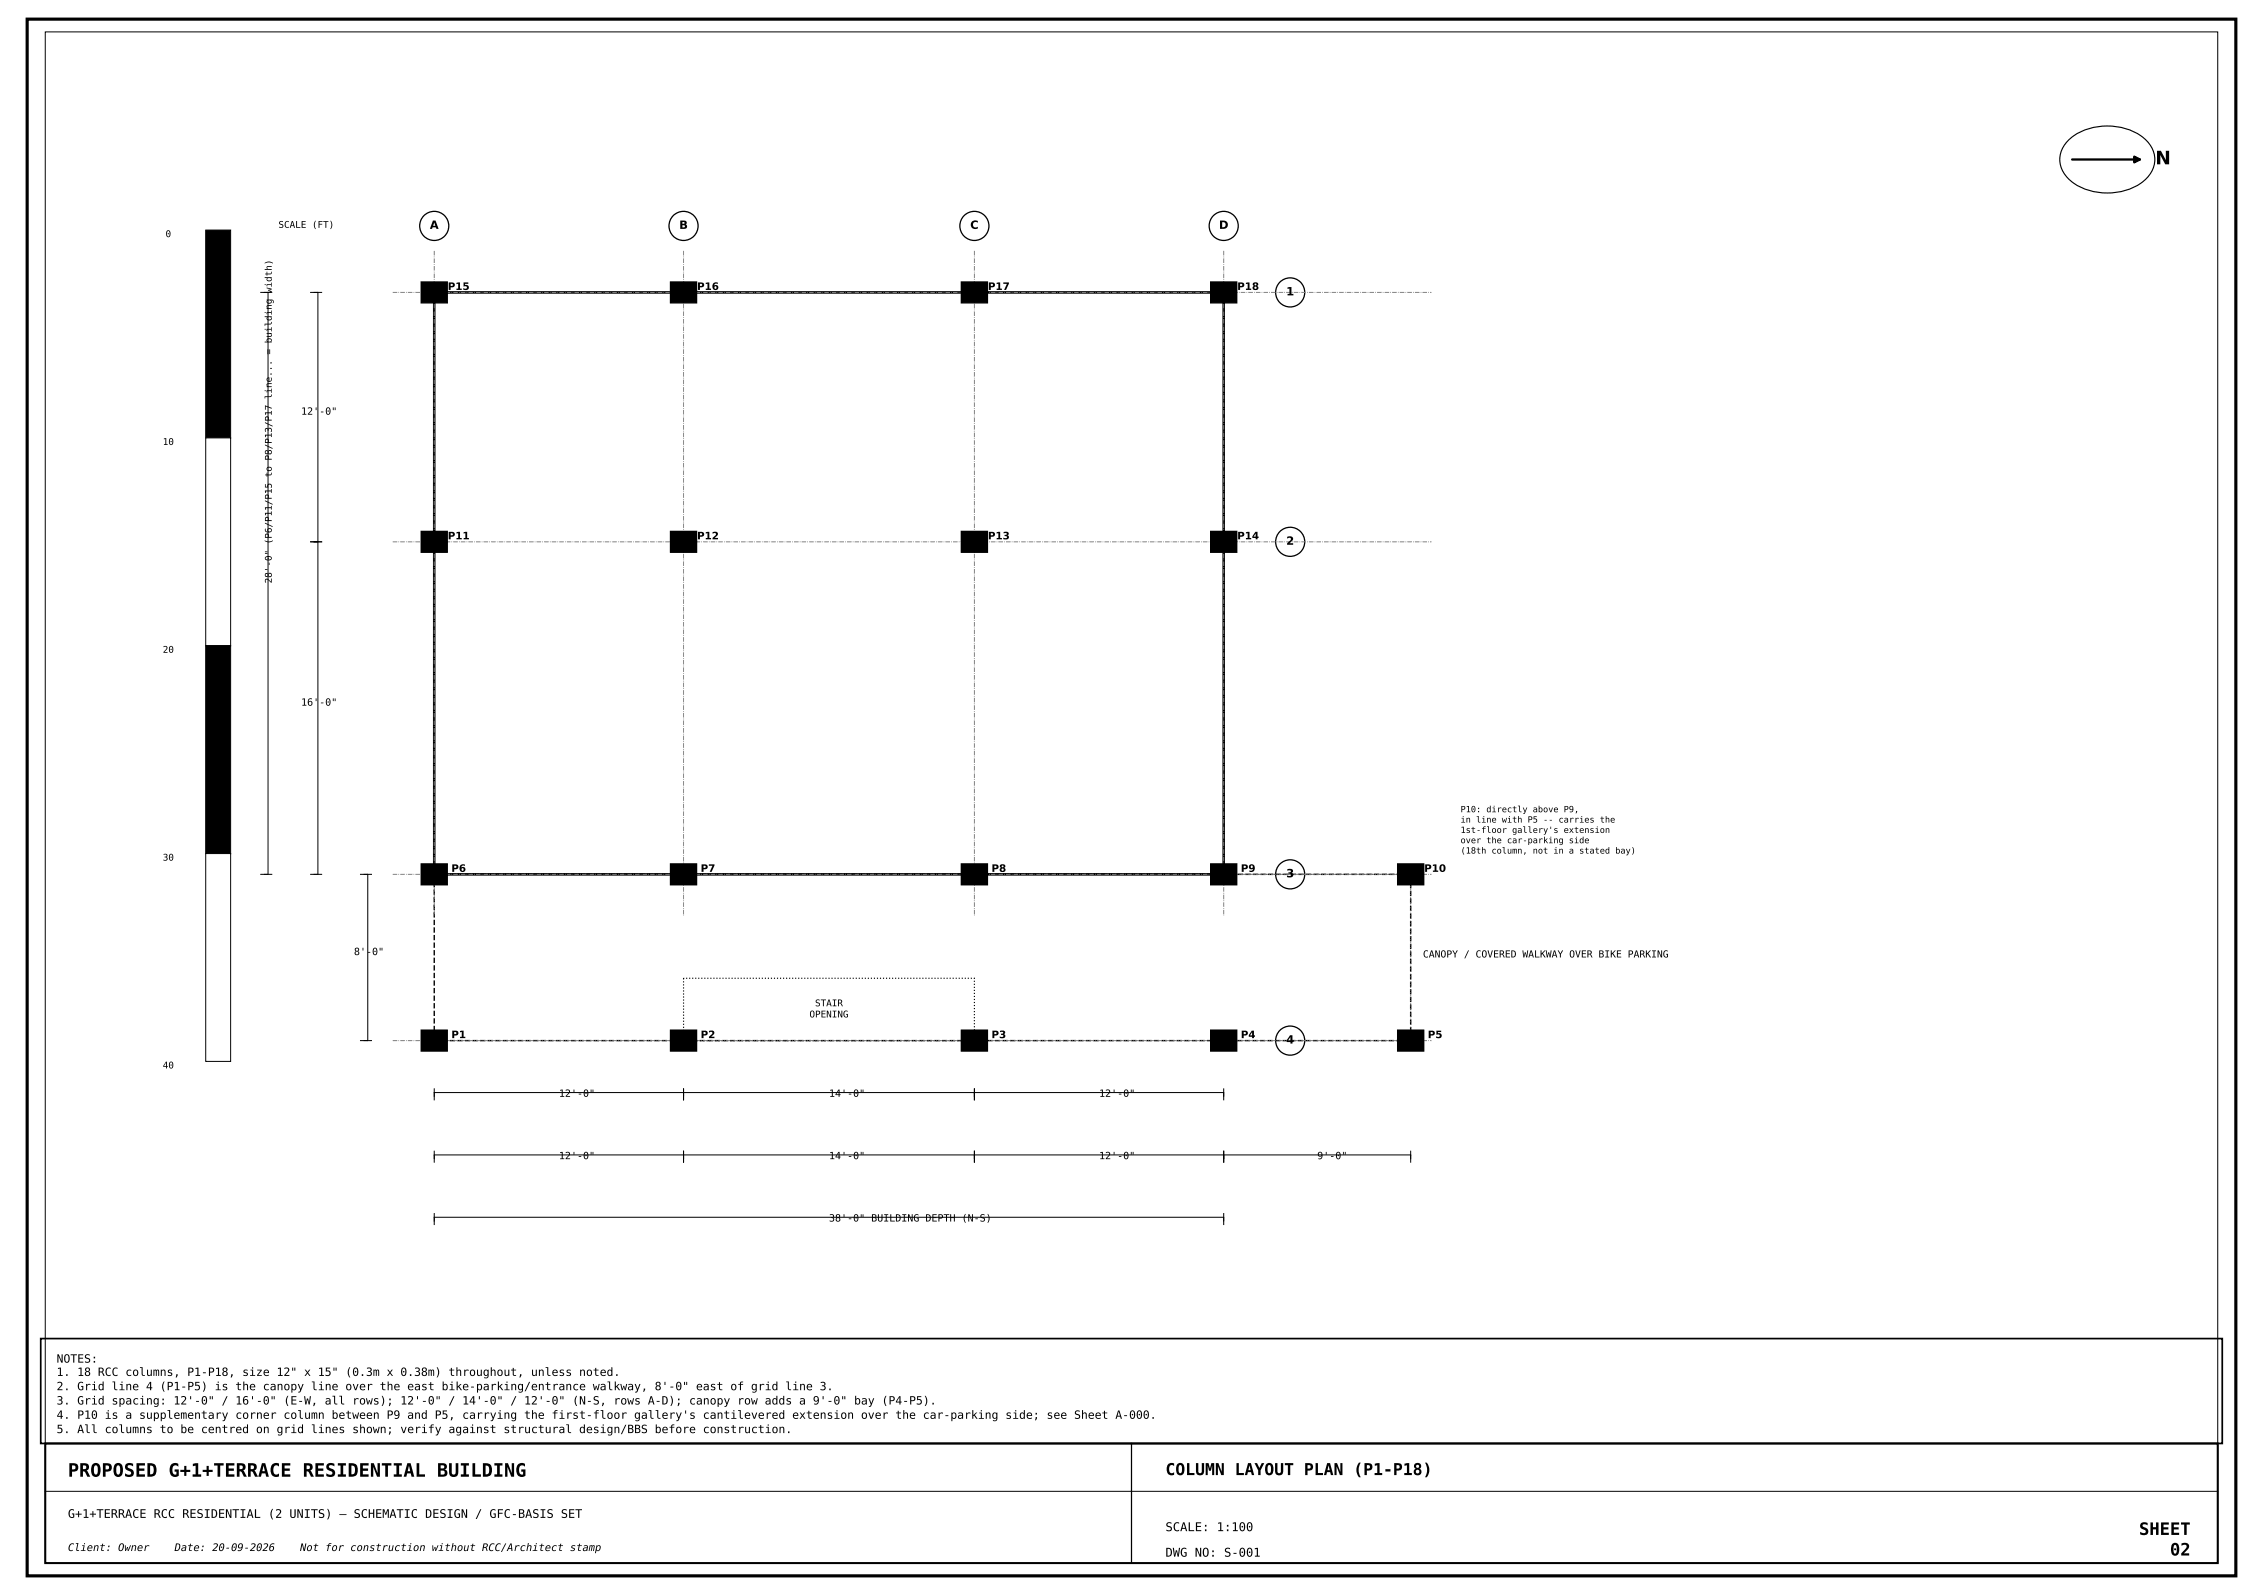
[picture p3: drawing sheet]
<svg xmlns="http://www.w3.org/2000/svg" width="559mm" height="394mm" viewBox="0 0 559 394" stroke-linecap="round" stroke-linejoin="round" font-family="sans-serif">
<defs><g id="words">
<g font-size="4.6">
<text x="532.2" y="40.6">N</text>
<text x="16.8" y="364.5">PROPOSED G+1+TERRACE RESIDENTIAL BUILDING</text>
</g>
<g font-size="4.2">
<text x="528.2" y="378.9">SHEET</text>
<text x="535.8" y="384">02</text>
</g>
<text font-size="4.1" x="287.8" y="364.1">COLUMN LAYOUT PLAN (P1-P18)</text>
<g font-size="3">
<text x="287.8" y="377.9">SCALE: 1:100</text>
<text x="287.8" y="384.2">DWG NO: S-001</text>
</g>
<text font-size="2.9" x="16.8" y="374.7">G+1+TERRACE RCC RESIDENTIAL (2 UNITS) — SCHEMATIC DESIGN / GFC-BASIS SET</text>
<g font-size="2.8">
<text x="106.1" y="56.5">A</text>
<text x="167.7" y="56.5">B</text>
<text x="239.6" y="56.5">C</text>
<text x="301" y="56.5">D</text>
<text x="317.6" y="72.9">1</text>
<text x="317.6" y="134.5">2</text>
<text x="317.6" y="216.6">3</text>
<text x="317.6" y="257.6">4</text>
<text x="14" y="336.3">NOTES:</text>
<text x="14" y="339.6">1. 18 RCC columns, P1-P18, size 12&quot; x 15&quot; (0.3m x 0.38m) throughout, unless noted.</text>
<text x="14" y="343.2">2. Grid line 4 (P1-P5) is the canopy line over the east bike-parking/entrance walkway, 8'-0&quot; east of grid line 3.</text>
<text x="14" y="346.7">3. Grid spacing: 12'-0&quot; / 16'-0&quot; (E-W, all rows); 12'-0&quot; / 14'-0&quot; / 12'-0&quot; (N-S, rows A-D); canopy row adds a 9'-0&quot; bay (P4-P5).</text>
<text x="14" y="350.2">4. P10 is a supplementary corner column between P9 and P5, carrying the first-floor gallery's cantilevered extension over the car-parking side; see Sheet A-000.</text>
<text x="14" y="353.7">5. All columns to be centred on grid lines shown; verify against structural design/BBS before construction.</text>
</g>
<g font-size="2.6">
<text x="16.8" y="382.8">Client: Owner</text>
<text x="43.1" y="382.8">Date: 20-09-2026</text>
<text x="74.1" y="382.8">Not for construction without RCC/Architect stamp</text>
</g>
<g font-size="2.5">
<text x="110.6" y="71.6">P15</text>
<text x="172.1" y="71.6">P16</text>
<text x="243.9" y="71.6">P17</text>
<text x="305.5" y="71.6">P18</text>
<text x="74.3" y="102.4">12'-0&quot;</text>
<text x="110.6" y="133.1">P11</text>
<text x="172.1" y="133.1">P12</text>
<text x="243.9" y="133.1">P13</text>
<text x="305.5" y="133.1">P14</text>
<text x="74.3" y="174.2">16'-0&quot;</text>
<text x="111.4" y="215.2">P6</text>
<text x="173" y="215.2">P7</text>
<text x="244.8" y="215.2">P8</text>
<text x="306.4" y="215.2">P9</text>
<text x="351.7" y="215.2">P10</text>
<text x="87.4" y="235.7">8'-0&quot;</text>
<text x="111.4" y="256.2">P1</text>
<text x="173" y="256.2">P2</text>
<text x="244.8" y="256.2">P3</text>
<text x="306.4" y="256.2">P4</text>
<text x="352.6" y="256.2">P5</text>
<text x="138" y="270.7">12'-0&quot;</text>
<text x="204.7" y="270.7">14'-0&quot;</text>
<text x="271.4" y="270.7">12'-0&quot;</text>
<text x="138" y="286.1">12'-0&quot;</text>
<text x="204.7" y="286.1">14'-0&quot;</text>
<text x="271.4" y="286.1">12'-0&quot;</text>
<text x="325.3" y="286.1">9'-0&quot;</text>
<text x="204.7" y="301.5">38'-0&quot; BUILDING DEPTH (N-S)</text>
</g>
<text font-size="2.4" x="351.4" y="236.3">CANOPY / COVERED WALKWAY OVER BIKE PARKING</text>
<g font-size="2.3">
<text x="40.9" y="58.5">0</text>
<text x="68.8" y="56.2">SCALE (FT)</text>
<text x="40.2" y="109.8">10</text>
<text x="67.1" y="144" transform="rotate(-90 67.1 144)">28'-0&quot; (P6/P11/P15 to P8/P13/P17 line... = building width)</text>
<text x="40.2" y="161.1">20</text>
<text x="40.2" y="212.4">30</text>
<text x="199.9" y="251.1">OPENING</text>
<text x="201.3" y="248.4">STAIR</text>
<text x="40.2" y="263.7">40</text>
</g>
<g font-size="2.1">
<text x="360.6" y="200.5">P10: directly above P9,</text>
<text x="360.6" y="203">in line with P5 -- carries the</text>
<text x="360.6" y="205.6">1st-floor gallery's extension</text>
<text x="360.6" y="208.1">over the car-parking side</text>
<text x="360.6" y="210.7">(18th column, not in a stated bay)</text>
</g>
</g></defs>
<path d="M107.2 72.2h195v143.6h-195z" fill="none" stroke="#000" stroke-width=".63" stroke-linecap="butt"/>
<path d="M107.2 215.8h241.1v41.1h-241.1z" fill="none" stroke="#000" stroke-width=".35" stroke-dasharray="1.3 .6" stroke-linecap="butt"/>
<g fill="none" stroke="#000" stroke-width=".32">
<circle cx="107.2" cy="55.8" r="3.6"/>
<circle cx="168.8" cy="55.8" r="3.6"/>
<circle cx="240.6" cy="55.8" r="3.6"/>
<circle cx="302.2" cy="55.8" r="3.6"/>
<circle cx="318.6" cy="72.2" r="3.6"/>
<circle cx="318.6" cy="133.7" r="3.6"/>
<circle cx="318.6" cy="215.8" r="3.6"/>
<circle cx="318.6" cy="256.9" r="3.6"/>
</g>
<path d="M168.8 241.5h71.8v15.4h-71.8z" fill="none" stroke="#000" stroke-width=".28" stroke-dasharray=".3 .5" stroke-linecap="butt"/>
<path d="M50.8 56.8h6.2v51.3h-6.2z" fill="#000" stroke="#000" stroke-width=".25"/>
<path d="M50.8 108.1h6.2v51.3h-6.2z" fill="#fff" stroke="#000" stroke-width=".25"/>
<path d="M50.8 159.4h6.2v51.3h-6.2z" fill="#000" stroke="#000" stroke-width=".25"/>
<path d="M50.8 210.7h6.2v51.3h-6.2z" fill="#fff" stroke="#000" stroke-width=".25"/>
<path d="M97 72.2h256.5M107.2 61.9v164.2M168.8 61.9v164.2M240.6 61.9v164.2M302.2 61.9v164.2M97 133.7h256.5M97 215.8h256.5M97 256.9h256.5" fill="none" stroke="#808080" stroke-width=".25" stroke-dasharray="1.1 .3 .2 .3" stroke-linecap="butt"/>
<g fill="none" stroke="#000" stroke-width=".25">
<path d="M11.2 7.9h536.4v377.9h-536.4zM64.4 72.2h2.7M66.2 72.2v143.6M76.7 72.2h2.7M78.5 72.2v143.6M76.7 133.7h2.7M64.4 215.8h2.7M76.7 215.8h2.7M89 215.8h2.7M90.8 215.8v41.1M89 256.9h2.7M107.2 269.7h195"/>
<path d="M107.2 268.8v2.7M168.8 268.8v2.7M240.6 268.8v2.7M302.2 268.8v2.7M107.2 284.2v2.7M107.2 299.5v2.8M107.2 285.1h241.1M168.8 284.2v2.7M240.6 284.2v2.7M302.2 284.2v2.7M302.2 299.5v2.8M348.3 284.2v2.7"/>
<path d="M107.2 300.5h195M11.2 368.1h536.4"/>
</g>
<path d="M302.2 215.8h46.1v41.1" fill="none" stroke="#666" stroke-width=".25" stroke-dasharray=".2 .4" stroke-linecap="butt"/>
<g fill="#000" stroke="#000" stroke-width=".35">
<path d="M104 69.6h6.4v5.1h-6.4zM165.6 69.6h6.4v5.1h-6.4zM237.4 69.6h6.4v5.1h-6.4zM299 69.6h6.4v5.1h-6.4zM104 131.2h6.4v5.1h-6.4zM165.6 131.2h6.4v5.1h-6.4zM237.4 131.2h6.4v5.1h-6.4zM299 131.2h6.4v5.1h-6.4zM104 213.3h6.4v5.1h-6.4zM165.6 213.3h6.4v5.1h-6.4zM237.4 213.3h6.4v5.1h-6.4zM299 213.3h6.4v5.1h-6.4z"/>
<path d="M345.1 213.3h6.4v5.1h-6.4zM104 254.3h6.4v5.1h-6.4zM165.6 254.3h6.4v5.1h-6.4zM237.4 254.3h6.4v5.1h-6.4zM299 254.3h6.4v5.1h-6.4zM345.1 254.3h6.4v5.1h-6.4z"/>
</g>
<path d="M6.7 4.7h545.4v384.3h-545.4z" fill="none" stroke="#000" stroke-width=".78" stroke-linecap="butt"/>
<path d="M11.2 356.3h536.4v29.5h-536.4z" fill="none" stroke="#000" stroke-width=".49"/>
<path d="M279.4 356.3v29.5" fill="none" stroke="#000" stroke-width=".32"/>
<path d="M510.7 34.6a14.9 14.9 0 0 1 19.3 0 6.4 6.4 0 0 1-.7 10.1 15 15 0 0 1-18.6-.6 6.4 6.4 0 0 1 0-9.5z" fill="none" stroke="#000" stroke-width=".28"/>
<path d="M511.7 39.4h16.7" fill="none" stroke="#000" stroke-width=".56"/>
<path d="M527 38.7l1.4 .7-1.4 .7z" fill="#000" stroke="#000" stroke-width=".56"/>
<path d="M10.1 330.4h538.6v25.9h-538.6z" fill="none" stroke="#000" stroke-width=".42"/>
<use href="#words"/>
</svg>
